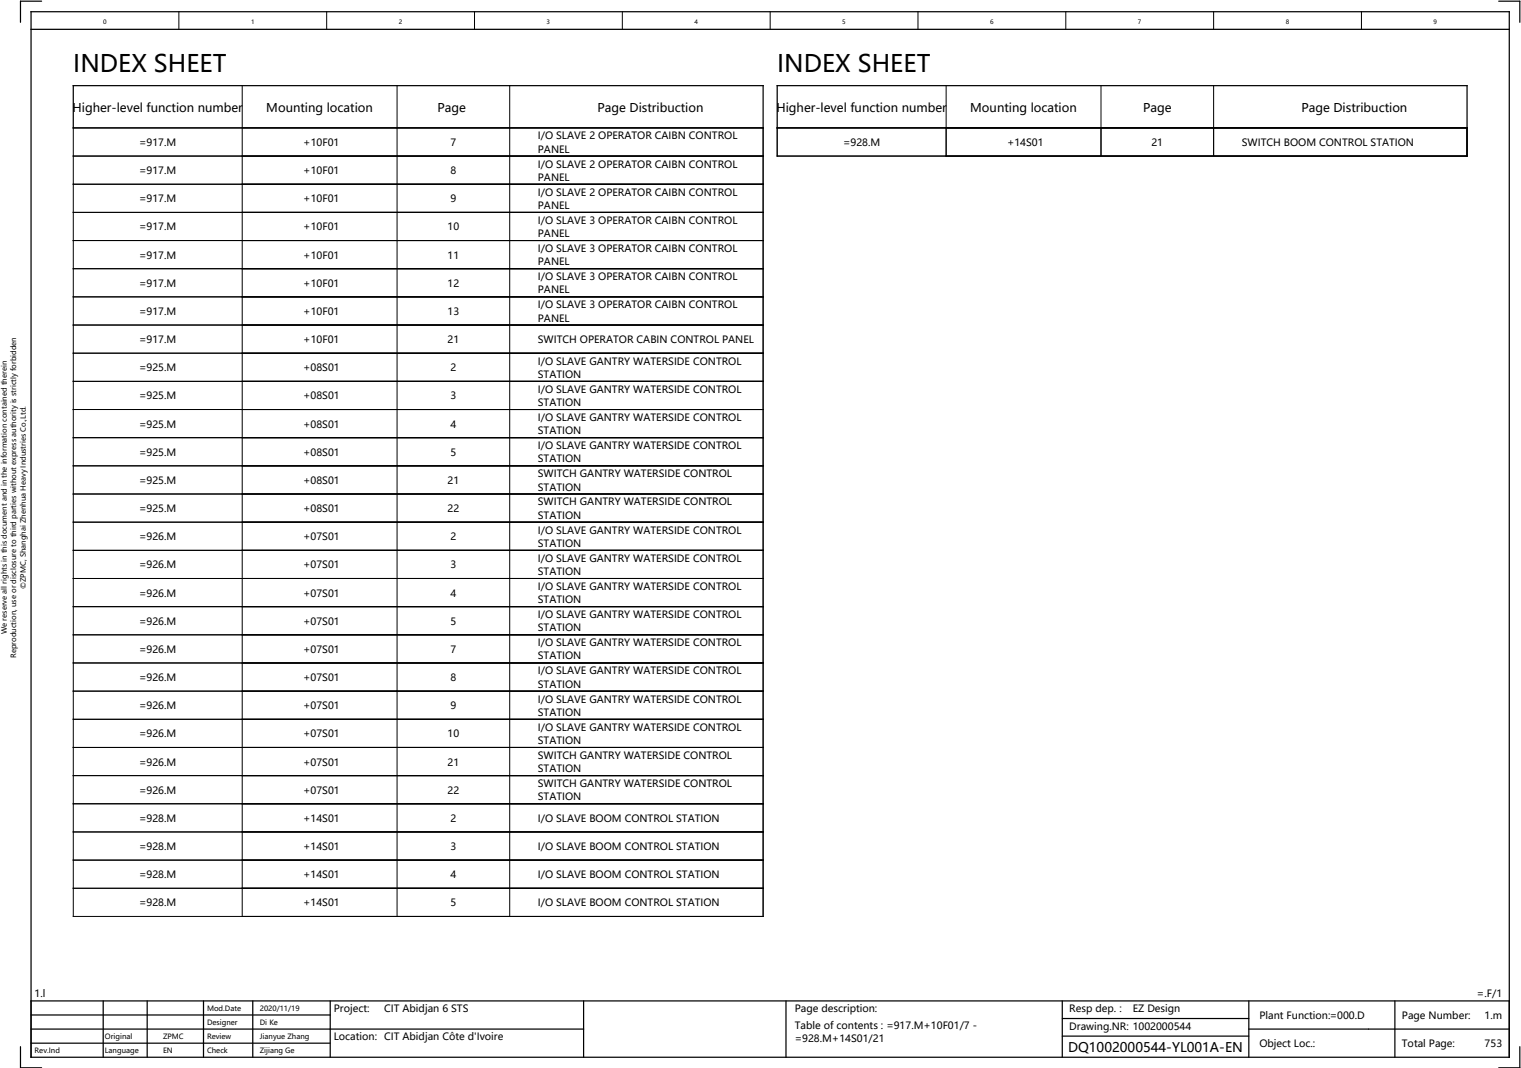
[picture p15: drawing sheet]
<svg xmlns="http://www.w3.org/2000/svg" width="432mm" height="303mm" viewBox="0 0 432 303" stroke-linecap="round" stroke-linejoin="round" font-family="sans-serif">
<defs><g id="words">
<g font-size="6.8">
<text x="20.8" y="20.3">INDEX SHEET</text>
<text x="220.8" y="20.3">INDEX SHEET</text>
</g>
<text font-size="3.8" x="303.5" y="298.8">DQ1002000544-YL001A-EN</text>
<g font-size="3.4">
<text x="20.6" y="31.7">Higher-level function number</text>
<text x="75.7" y="31.7">Mounting location</text>
<text x="124.3" y="31.7">Page</text>
<text x="169.8" y="31.7">Page Distribuction</text>
<text x="220.6" y="31.7">Higher-level function number</text>
<text x="275.7" y="31.7">Mounting location</text>
<text x="324.8" y="31.7">Page</text>
<text x="369.8" y="31.7">Page Distribuction</text>
</g>
<g font-size="2.8">
<text x="39.5" y="41.5">=917.M</text>
<text x="86.2" y="41.5">+10F01</text>
<text x="128" y="41.5">7</text>
<text x="152.8" y="39.6">I/O SLAVE 2 OPERATOR CAIBN CONTROL</text>
<text x="239.5" y="41.5">=928.M</text>
<text x="286.1" y="41.5">+14S01</text>
<text x="327.2" y="41.5">21</text>
<text x="352.8" y="41.5">SWITCH BOOM CONTROL STATION</text>
<text x="152.8" y="43.3">PANEL</text>
<text x="152.8" y="47.6">I/O SLAVE 2 OPERATOR CAIBN CONTROL</text>
<text x="39.5" y="49.5">=917.M</text>
<text x="86.2" y="49.5">+10F01</text>
<text x="128" y="49.5">8</text>
<text x="152.8" y="51.3">PANEL</text>
<text x="39.5" y="57.5">=917.M</text>
<text x="86.2" y="57.5">+10F01</text>
<text x="128" y="57.5">9</text>
<text x="152.8" y="55.6">I/O SLAVE 2 OPERATOR CAIBN CONTROL</text>
<text x="152.8" y="59.3">PANEL</text>
<text x="39.5" y="65.5">=917.M</text>
<text x="86.2" y="65.5">+10F01</text>
<text x="127.2" y="65.5">10</text>
<text x="152.8" y="63.6">I/O SLAVE 3 OPERATOR CAIBN CONTROL</text>
<text x="152.8" y="67.3">PANEL</text>
<text x="152.8" y="71.6">I/O SLAVE 3 OPERATOR CAIBN CONTROL</text>
<text x="39.5" y="73.5">=917.M</text>
<text x="86.2" y="73.5">+10F01</text>
<text x="127.2" y="73.5">11</text>
<text x="152.8" y="75.3">PANEL</text>
<text x="39.5" y="81.5">=917.M</text>
<text x="86.2" y="81.5">+10F01</text>
<text x="127.2" y="81.5">12</text>
<text x="152.8" y="79.6">I/O SLAVE 3 OPERATOR CAIBN CONTROL</text>
<text x="152.8" y="83.3">PANEL</text>
<text x="39.5" y="89.5">=917.M</text>
<text x="86.2" y="89.5">+10F01</text>
<text x="127.2" y="89.5">13</text>
<text x="152.8" y="87.6">I/O SLAVE 3 OPERATOR CAIBN CONTROL</text>
<text x="152.8" y="91.3">PANEL</text>
<text x="39.5" y="97.5">=917.M</text>
<text x="86.2" y="97.5">+10F01</text>
<text x="127.2" y="97.5">21</text>
<text x="152.8" y="97.5">SWITCH OPERATOR CABIN CONTROL PANEL</text>
<text x="39.5" y="105.5">=925.M</text>
<text x="86.1" y="105.5">+08S01</text>
<text x="128" y="105.5">2</text>
<text x="152.8" y="103.6">I/O SLAVE GANTRY WATERSIDE CONTROL</text>
<text x="152.8" y="107.3">STATION</text>
<text x="39.5" y="113.5">=925.M</text>
<text x="86.1" y="113.5">+08S01</text>
<text x="128" y="113.5">3</text>
<text x="152.8" y="111.6">I/O SLAVE GANTRY WATERSIDE CONTROL</text>
<text x="152.8" y="115.3">STATION</text>
<text x="152.8" y="119.6">I/O SLAVE GANTRY WATERSIDE CONTROL</text>
<text x="39.5" y="121.5">=925.M</text>
<text x="86.1" y="121.5">+08S01</text>
<text x="128" y="121.5">4</text>
<text x="152.8" y="123.3">STATION</text>
<text x="39.5" y="129.5">=925.M</text>
<text x="86.1" y="129.5">+08S01</text>
<text x="128" y="129.5">5</text>
<text x="152.8" y="127.6">I/O SLAVE GANTRY WATERSIDE CONTROL</text>
<text x="152.8" y="131.3">STATION</text>
<text x="39.5" y="137.5">=925.M</text>
<text x="86.1" y="137.5">+08S01</text>
<text x="127.2" y="137.5">21</text>
<text x="152.8" y="135.6">SWITCH GANTRY WATERSIDE CONTROL</text>
<text x="152.8" y="139.3">STATION</text>
<text x="152.8" y="143.6">SWITCH GANTRY WATERSIDE CONTROL</text>
<text x="39.5" y="145.5">=925.M</text>
<text x="86.1" y="145.5">+08S01</text>
<text x="127.2" y="145.5">22</text>
<text x="152.8" y="147.3">STATION</text>
<text x="39.5" y="153.5">=926.M</text>
<text x="86.1" y="153.5">+07S01</text>
<text x="128" y="153.5">2</text>
<text x="152.8" y="151.6">I/O SLAVE GANTRY WATERSIDE CONTROL</text>
<text x="152.8" y="155.3">STATION</text>
<text x="39.5" y="161.5">=926.M</text>
<text x="86.1" y="161.5">+07S01</text>
<text x="128" y="161.5">3</text>
<text x="152.8" y="159.6">I/O SLAVE GANTRY WATERSIDE CONTROL</text>
<text x="152.8" y="163.3">STATION</text>
<text x="152.8" y="167.6">I/O SLAVE GANTRY WATERSIDE CONTROL</text>
<text x="39.5" y="169.5">=926.M</text>
<text x="86.1" y="169.5">+07S01</text>
<text x="128" y="169.5">4</text>
<text x="152.8" y="171.3">STATION</text>
<text x="39.5" y="177.5">=926.M</text>
<text x="86.1" y="177.5">+07S01</text>
<text x="128" y="177.5">5</text>
<text x="152.8" y="175.6">I/O SLAVE GANTRY WATERSIDE CONTROL</text>
<text x="152.8" y="179.3">STATION</text>
<text x="39.5" y="185.5">=926.M</text>
<text x="86.1" y="185.5">+07S01</text>
<text x="128" y="185.5">7</text>
<text x="152.8" y="183.6">I/O SLAVE GANTRY WATERSIDE CONTROL</text>
<text x="152.8" y="187.3">STATION</text>
<text x="152.8" y="191.6">I/O SLAVE GANTRY WATERSIDE CONTROL</text>
<text x="39.5" y="193.5">=926.M</text>
<text x="86.1" y="193.5">+07S01</text>
<text x="128" y="193.5">8</text>
<text x="152.8" y="195.3">STATION</text>
<text x="39.5" y="201.5">=926.M</text>
<text x="86.1" y="201.5">+07S01</text>
<text x="128" y="201.5">9</text>
<text x="152.8" y="199.6">I/O SLAVE GANTRY WATERSIDE CONTROL</text>
<text x="152.8" y="203.3">STATION</text>
<text x="39.5" y="209.5">=926.M</text>
<text x="86.1" y="209.5">+07S01</text>
<text x="127.2" y="209.5">10</text>
<text x="152.8" y="207.6">I/O SLAVE GANTRY WATERSIDE CONTROL</text>
<text x="152.8" y="211.3">STATION</text>
<text x="152.8" y="215.6">SWITCH GANTRY WATERSIDE CONTROL</text>
<text x="39.5" y="217.5">=926.M</text>
<text x="86.1" y="217.5">+07S01</text>
<text x="127.2" y="217.5">21</text>
<text x="152.8" y="219.3">STATION</text>
<text x="39.5" y="225.5">=926.M</text>
<text x="86.1" y="225.5">+07S01</text>
<text x="127.2" y="225.5">22</text>
<text x="152.8" y="223.6">SWITCH GANTRY WATERSIDE CONTROL</text>
<text x="152.8" y="227.3">STATION</text>
<text x="39.5" y="233.5">=928.M</text>
<text x="86.1" y="233.5">+14S01</text>
<text x="128" y="233.5">2</text>
<text x="152.8" y="233.5">I/O SLAVE BOOM CONTROL STATION</text>
<text x="39.5" y="241.5">=928.M</text>
<text x="86.1" y="241.5">+14S01</text>
<text x="128" y="241.5">3</text>
<text x="152.8" y="241.5">I/O SLAVE BOOM CONTROL STATION</text>
<text x="39.5" y="249.5">=928.M</text>
<text x="86.1" y="249.5">+14S01</text>
<text x="128" y="249.5">4</text>
<text x="152.8" y="249.5">I/O SLAVE BOOM CONTROL STATION</text>
<text x="39.5" y="257.5">=928.M</text>
<text x="86.1" y="257.5">+14S01</text>
<text x="128" y="257.5">5</text>
<text x="152.8" y="257.5">I/O SLAVE BOOM CONTROL STATION</text>
<text x="9.8" y="283.3">1.l</text>
<text x="94.8" y="287.5">Project:</text>
<text x="109.2" y="287.3">CIT Abidjan 6 STS</text>
<text x="225.8" y="287.5">Page description:</text>
<text x="303.8" y="287.5">Resp dep. :</text>
<text x="321.8" y="287.5">EZ Design</text>
<text x="419.6" y="283.3">=.F/1</text>
<text x="225.8" y="292.3">Table of contents : =917.M+10F01/7 -</text>
<text x="303.8" y="292.5">Drawing.NR: 1002000544</text>
<text x="357.8" y="289.5">Plant Function:=000.D</text>
<text x="398.3" y="289.5">Page Number:</text>
<text x="421.8" y="289.5">1.m</text>
<text x="94.8" y="295.5">Location:</text>
<text x="109.2" y="295.3">CIT Abidjan Côte d'Ivoire</text>
<text x="225.8" y="296.1">=928.M+14S01/21</text>
<text x="357.8" y="297.5">Object Loc.:</text>
<text x="398.3" y="297.5">Total Page:</text>
<text x="421.8" y="297.5">753</text>
</g>
<g font-size="2">
<text x="7.3" y="167.3" transform="rotate(-90 7.3 167.3)">©ZPMC, Shanghai Zhenhua Heavy Industries Co.,Ltd.</text>
<text x="1.9" y="180.1" transform="rotate(-90 1.9 180.1)">We reserve all rights in this document and in the information contained therein</text>
<text x="4.6" y="186.9" transform="rotate(-90 4.6 186.9)">Reproduction, use or disclosure to third parties without express authority is strictly forbidden</text>
<text x="58.8" y="287.1">Mod.Date</text>
<text x="73.8" y="287.1">2020/11/19</text>
<text x="58.8" y="291.1">Designer</text>
<text x="73.8" y="291.1">Di Ke</text>
<text x="9.8" y="299.1">Rev.Ind</text>
<text x="29.8" y="299.1">Language</text>
<text x="29.8" y="295.1">Original</text>
<text x="46.3" y="299.1">EN</text>
<text x="46.3" y="295.1">ZPMC</text>
<text x="58.8" y="299.1">Check</text>
<text x="58.8" y="295.1">Review</text>
<text x="73.8" y="295.1">Jianyue Zhang</text>
<text x="73.8" y="299.1">Zijiang Ge</text>
</g>
<g font-size="1.7">
<text x="29.3" y="6.9">0</text>
<text x="71.3" y="6.9">1</text>
<text x="113.3" y="6.9">2</text>
<text x="155.3" y="6.9">3</text>
<text x="197.3" y="6.9">4</text>
<text x="239.3" y="6.9">5</text>
<text x="281.3" y="6.9">6</text>
<text x="323.3" y="6.9">7</text>
<text x="365.3" y="6.9">8</text>
<text x="407.3" y="6.9">9</text>
</g>
</g></defs>
<g fill="none" stroke="#000" stroke-width=".28">
<path d="M50.8 3.3v5M92.8 3.3v5M134.8 3.3v5M176.8 3.3v5M218.8 3.3v5M260.8 3.3v5M302.8 3.3v5M344.8 3.3v5M386.8 3.3v5M20.8 36.3h196v224h-196zM68.8 24.3v236M112.8 24.3v12"/>
<path d="M112.8 36.5v7.7M144.8 24.3v12M144.8 36.5v7.7M220.8 36.3h196v8h-196zM268.8 24.3v20M312.8 24.3v12M312.8 36.5v7.7M344.8 24.3v12M344.8 36.5v7.7M20.8 44.3h196M20.8 52.3h196M112.8 44.5v7.7"/>
<path d="M112.8 52.5v7.7M144.8 44.5v7.7M144.8 52.5v7.7M20.8 60.3h196M20.8 68.3h196M20.8 76.3h196M112.8 60.5v7.7M112.8 68.5v7.7M112.8 76.5v7.7M144.8 60.5v7.7M144.8 68.5v7.7M144.8 76.5v7.7"/>
<path d="M20.8 84.3h196M20.8 92.3h196M112.8 84.5v7.7M112.8 92.5v7.7M144.8 84.5v7.7M144.8 92.5v7.7M20.8 100.3h196M20.8 108.3h196M20.8 116.3h196M112.8 100.5v7.7M112.8 108.5v7.7M112.8 116.5v7.7"/>
<path d="M144.8 100.5v7.7M144.8 108.5v7.7M144.8 116.5v7.7M20.8 124.3h196M20.8 132.3h196M112.8 124.5v7.7M112.8 132.5v7.7M144.8 124.5v7.7M144.8 132.5v7.7M20.8 140.3h196M20.8 148.3h196M20.8 156.3h196"/>
<path d="M112.8 140.5v7.7M112.8 148.5v7.7M112.8 156.5v7.7M144.8 140.5v7.7M144.8 148.5v7.7M144.8 156.5v7.7M20.8 164.3h196M20.8 172.3h196M112.8 164.5v7.7M112.8 172.5v7.7M144.8 164.5v7.7M144.8 172.5v7.7"/>
<path d="M20.8 180.3h196M20.8 188.3h196M20.8 196.3h196M112.8 180.5v7.7M112.8 188.5v7.7M112.8 196.5v7.7M144.8 180.5v7.7M144.8 188.5v7.7M144.8 196.5v7.7M20.8 204.3h196M20.8 212.3h196M112.8 204.5v7.7"/>
<path d="M112.8 212.5v7.7M144.8 204.5v7.7M144.8 212.5v7.7M20.8 220.3h196M20.8 228.3h196M20.8 236.3h196M112.8 220.5v7.7M112.8 228.5v7.7M112.8 236.5v7.7M144.8 220.5v7.7M144.8 228.5v7.7M144.8 236.5v7.7"/>
<path d="M20.8 244.3h196M20.8 252.3h196M112.8 244.5v7.7M112.8 252.5v7.7M144.8 244.5v7.7M144.8 252.5v7.7"/>
</g>
<g fill="none" stroke="#000" stroke-width=".35">
<path d="M8.8 3.3h420v297h-420zM8.8 8.3h420M11.8 .3h-6v6M425.8 .3h6v6M20.8 24.3h196v12h-196zM220.8 24.3h196v12h-196zM5.8 297.3v6h6M8.8 284.3h420M8.8 292.3h157M8.8 296.3h85M8.8 288.3h85M29.3 284.3v16"/>
<path d="M41.8 284.3v16M57.8 284.3v16M71.8 284.3v16M93.8 284.3v16M165.8 284.3v16M223.3 284.3v16M301.8 284.3v16M301.8 289.3h53M301.8 294.3h53M354.8 292.3h74M354.8 284.3v16M396.3 284.3v16"/>
<path d="M431.8 297.3v6h-6"/>
</g>
<use href="#words"/>
</svg>
